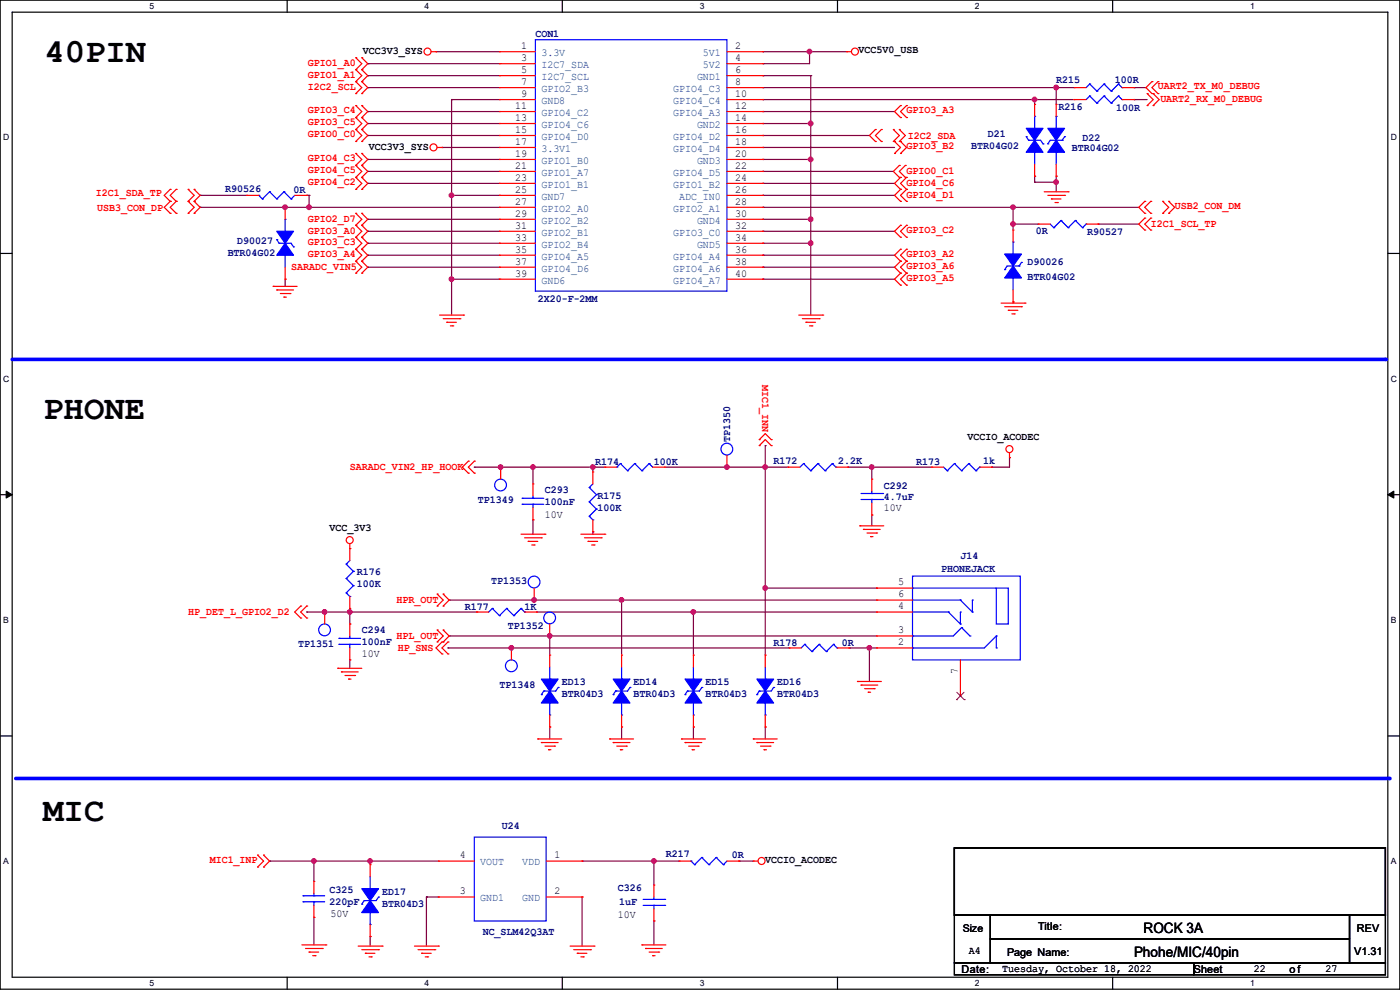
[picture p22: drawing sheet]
<svg xmlns="http://www.w3.org/2000/svg" width="297mm" height="210mm" viewBox="0 0 297 210" stroke-linecap="round" stroke-linejoin="round" font-family="sans-serif">
<defs><g id="words">
<g font-size="7.2">
<text x="9.4" y="13.2">40PIN</text>
<text x="9.2" y="88.9">PHONE</text>
<text x="9.2" y="174.2">MIC</text>
</g>
<g font-size="3">
<text x="242.6" y="197.9">ROCK 3A</text>
<text x="240.6" y="202.9">Phohe/MIC/40pin</text>
</g>
<g font-size="2.3">
<text x="77" y="11.6">VCC3V3_SYS</text>
<text x="110.5" y="10.4">1</text>
<text x="156" y="10.4">2</text>
<text x="182.2" y="11.3">VCC5V0_USB</text>
<text x="110.5" y="13">3</text>
<text x="110.5" y="15.5">5</text>
<text x="156" y="13">4</text>
<text x="156" y="15.5">6</text>
<text x="109.3" y="23.1">11</text>
<text x="110.5" y="18">7</text>
<text x="110.5" y="20.6">9</text>
<text x="156" y="18">8</text>
<text x="156" y="20.6">10</text>
<text x="156" y="23.1">12</text>
<text x="109.3" y="25.7">13</text>
<text x="109.3" y="28.2">15</text>
<text x="156" y="25.7">14</text>
<text x="156" y="28.2">16</text>
<text x="78.3" y="31.9">VCC3V3_SYS</text>
<text x="109.3" y="30.7">17</text>
<text x="109.3" y="33.3">19</text>
<text x="109.3" y="35.8">21</text>
<text x="156" y="30.7">18</text>
<text x="156" y="33.3">20</text>
<text x="156" y="35.8">22</text>
<text x="109.3" y="38.4">23</text>
<text x="109.3" y="40.9">25</text>
<text x="156" y="38.4">24</text>
<text x="156" y="40.9">26</text>
<text x="109.3" y="43.4">27</text>
<text x="109.3" y="46">29</text>
<text x="156" y="43.4">28</text>
<text x="156" y="46">30</text>
<text x="109.3" y="48.5">31</text>
<text x="109.3" y="51.1">33</text>
<text x="109.3" y="53.6">35</text>
<text x="156" y="48.5">32</text>
<text x="156" y="51.1">34</text>
<text x="156" y="53.6">36</text>
<text x="109.3" y="56.1">37</text>
<text x="109.3" y="58.7">39</text>
<text x="156" y="56.1">38</text>
<text x="156" y="58.7">40</text>
<text x="205.3" y="93.3">VCCIO_ACODEC</text>
<text x="69.9" y="112.6">VCC_3V3</text>
<text x="115.6" y="109.9">10V</text>
<text x="187.5" y="108.3">10V</text>
<text x="190.5" y="124.2">5</text>
<text x="190.5" y="129.3">4</text>
<text x="190.5" y="126.7">6</text>
<text x="190.5" y="134.4">3</text>
<text x="190.5" y="136.9">2</text>
<text x="76.8" y="139.3">10V</text>
<text x="203.2" y="143" transform="rotate(-90 203.2 143)">7</text>
<text x="97.6" y="182.1">4</text>
<text x="117.6" y="182.1">1</text>
<text x="162.3" y="183">VCCIO_ACODEC</text>
<text x="97.6" y="189.7">3</text>
<text x="117.6" y="189.7">2</text>
<text x="70.1" y="194.4">50V</text>
<text x="131.1" y="194.7">10V</text>
<text x="220.3" y="197.2">Title:</text>
<text x="287.8" y="197.7">REV</text>
<text x="205.5" y="202.3">A4</text>
<text x="213.7" y="202.8">Page Name:</text>
<text x="287.3" y="202.5">V1.31</text>
<text x="204" y="206.3">Date:</text>
<text x="212.6" y="206.1">Tuesday, October 18, 2022</text>
<text x="253.3" y="206.3">Sheet</text>
<text x="266" y="206.1">22</text>
<text x="273.6" y="206.3">of</text>
<text x="281.2" y="206.1">27</text>
</g>
<g font-size="2.3" fill="#000080">
<text x="113.6" y="7.7">CON1</text>
<text x="224.1" y="17.7">R215</text>
<text x="236.5" y="17.7">100R</text>
<text x="224.6" y="23.2">R216</text>
<text x="236.8" y="23.5">100R</text>
<text x="209.6" y="29.1">D21</text>
<text x="229.7" y="29.8">D22</text>
<text x="206" y="31.6">BTR04G02</text>
<text x="227.4" y="32.1">BTR04G02</text>
<text x="47.8" y="40.8">R90526</text>
<text x="62.3" y="41">0R</text>
<text x="50.3" y="51.7">D90027</text>
<text x="219.8" y="49.7">0R</text>
<text x="230.7" y="49.9">R90527</text>
<text x="48.3" y="54.2">BTR04G02</text>
<text x="218" y="56.3">D90026</text>
<text x="218" y="59.3">BTR04G02</text>
<text x="114.1" y="64.1">2X20-F-2MM</text>
<text x="154.9" y="93.8" transform="rotate(-90 154.9 93.8)">TP1350</text>
<text x="126.3" y="98.7">R174</text>
<text x="138.7" y="98.7">100K</text>
<text x="164.1" y="98.4">R172</text>
<text x="177.8" y="98.4">2.2K</text>
<text x="194.4" y="98.7">R173</text>
<text x="208.6" y="98.4">1k</text>
<text x="101.4" y="106.8">TP1349</text>
<text x="115.6" y="104.5">C293</text>
<text x="115.6" y="107.1">100nF</text>
<text x="126.8" y="105.8">R175</text>
<text x="187.5" y="103.8">C292</text>
<text x="187.5" y="106">4.7uF</text>
<text x="126.8" y="108.3">100K</text>
<text x="203.8" y="118.5">J14</text>
<text x="75.7" y="122">R176</text>
<text x="75.7" y="124.6">100K</text>
<text x="104.2" y="123.8">TP1353</text>
<text x="199.7" y="121.3">PHONEJACK</text>
<text x="98.6" y="129.4">R177</text>
<text x="111.3" y="129.4">1K</text>
<text x="63.3" y="137.3">TP1351</text>
<text x="76.8" y="134.2">C294</text>
<text x="76.8" y="136.8">100nF</text>
<text x="107.7" y="133.5">TP1352</text>
<text x="164.1" y="137">R178</text>
<text x="178.6" y="137">0R</text>
<text x="106" y="145.9">TP1348</text>
<text x="119.2" y="145.4">ED13</text>
<text x="119.2" y="148">BTR04D3</text>
<text x="134.4" y="145.4">ED14</text>
<text x="134.4" y="148">BTR04D3</text>
<text x="149.6" y="145.4">ED15</text>
<text x="149.6" y="148">BTR04D3</text>
<text x="164.9" y="145.4">ED16</text>
<text x="164.9" y="148">BTR04D3</text>
<text x="106.5" y="175.9">U24</text>
<text x="141.3" y="181.7">R217</text>
<text x="155.2" y="182">0R</text>
<text x="69.9" y="189.4">C325</text>
<text x="69.9" y="191.9">220pF</text>
<text x="81.1" y="189.9">ED17</text>
<text x="131.1" y="189.1">C326</text>
<text x="131.4" y="191.9">1uF</text>
<text x="81.1" y="192.4">BTR04D3</text>
<text x="102.4" y="198.2">NC_SLM42Q3AT</text>
</g>
<g font-size="2.3" fill="#004080">
<text x="114.9" y="11.9">3.3V</text>
<text x="149.1" y="11.9">5V1</text>
<text x="114.9" y="14.4">I2C7_SDA</text>
<text x="114.9" y="17">I2C7_SCL</text>
<text x="147.9" y="17">GND1</text>
<text x="149.1" y="14.4">5V2</text>
<text x="114.9" y="19.5">GPIO2_B3</text>
<text x="114.9" y="22.1">GND8</text>
<text x="142.8" y="19.5">GPIO4_C3</text>
<text x="142.8" y="22.1">GPIO4_C4</text>
<text x="114.9" y="24.6">GPIO4_C2</text>
<text x="114.9" y="27.1">GPIO4_C6</text>
<text x="114.9" y="29.7">GPIO4_D0</text>
<text x="142.8" y="24.6">GPIO4_A3</text>
<text x="142.8" y="29.7">GPIO4_D2</text>
<text x="147.9" y="27.1">GND2</text>
<text x="114.9" y="32.2">3.3V1</text>
<text x="114.9" y="34.8">GPIO1_B0</text>
<text x="142.8" y="32.2">GPIO4_D4</text>
<text x="147.9" y="34.8">GND3</text>
<text x="114.9" y="37.3">GPIO1_A7</text>
<text x="114.9" y="39.8">GPIO1_B1</text>
<text x="142.8" y="37.3">GPIO4_D5</text>
<text x="142.8" y="39.8">GPIO1_B2</text>
<text x="114.9" y="42.4">GND7</text>
<text x="114.9" y="44.9">GPIO2_A0</text>
<text x="114.9" y="47.5">GPIO2_B2</text>
<text x="142.8" y="44.9">GPIO2_A1</text>
<text x="144.1" y="42.4">ADC_IN0</text>
<text x="147.9" y="47.5">GND4</text>
<text x="114.9" y="50">GPIO2_B1</text>
<text x="114.9" y="52.5">GPIO2_B4</text>
<text x="142.8" y="50">GPIO3_C0</text>
<text x="147.9" y="52.5">GND5</text>
<text x="114.9" y="55.1">GPIO4_A5</text>
<text x="114.9" y="57.6">GPIO4_D6</text>
<text x="142.8" y="55.1">GPIO4_A4</text>
<text x="142.8" y="57.6">GPIO4_A6</text>
<text x="114.9" y="60.2">GND6</text>
<text x="142.8" y="60.2">GPIO4_A7</text>
<text x="101.9" y="183.6">VOUT</text>
<text x="110.8" y="183.6">VDD</text>
<text x="101.9" y="191.2">GND1</text>
<text x="110.8" y="191.2">GND</text>
</g>
<g font-size="2.3" fill="#f00">
<text x="65.3" y="14.1">GPIO1_A0</text>
<text x="65.3" y="16.6">GPIO1_A1</text>
<text x="65.3" y="19.2">I2C2_SCL</text>
<text x="245.7" y="18.9">UART2_TX_M0_DEBUG</text>
<text x="246.2" y="21.7">UART2_RX_M0_DEBUG</text>
<text x="65.3" y="24">GPIO3_C4</text>
<text x="65.3" y="26.5">GPIO3_C5</text>
<text x="65.3" y="29.1">GPIO0_C0</text>
<text x="192.3" y="24">GPIO3_A3</text>
<text x="192.6" y="29.6">I2C2_SDA</text>
<text x="65.3" y="34.2">GPIO4_C3</text>
<text x="192.3" y="31.6">GPIO3_B2</text>
<text x="20.4" y="41.5">I2C1_SDA_TP</text>
<text x="65.3" y="36.7">GPIO4_C5</text>
<text x="65.3" y="39.2">GPIO4_C2</text>
<text x="192.3" y="37">GPIO0_C1</text>
<text x="192.3" y="39.5">GPIO4_C6</text>
<text x="20.6" y="44.8">USB3_CON_DP</text>
<text x="65.3" y="47.1">GPIO2_D7</text>
<text x="192.3" y="42">GPIO4_D1</text>
<text x="249.2" y="44.3">USB2_CON_DM</text>
<text x="65.3" y="51.9">GPIO3_C3</text>
<text x="65.3" y="49.7">GPIO3_A0</text>
<text x="192.3" y="49.4">GPIO3_C2</text>
<text x="244.1" y="48.1">I2C1_SCL_TP</text>
<text x="61.8" y="57.3">SARADC_VIN5</text>
<text x="65.3" y="54.5">GPIO3_A4</text>
<text x="192.3" y="54.5">GPIO3_A2</text>
<text x="192.3" y="57">GPIO3_A6</text>
<text x="192.3" y="59.6">GPIO3_A5</text>
<text x="161.7" y="81.6" transform="rotate(90 161.7 81.6)">MIC1_INN</text>
<text x="74.2" y="99.7">SARADC_VIN2_HP_HOOK</text>
<text x="39.9" y="130.4">HP_DET_L_GPIO2_D2</text>
<text x="84.1" y="127.9">HPR_OUT</text>
<text x="84.1" y="135.5">HPL_OUT</text>
<text x="84.4" y="138">HP_SNS</text>
<text x="44.5" y="183">MIC1_INP</text>
</g>
<text font-size="2.2" x="204.3" y="197.7">Size</text>
<g font-size="1.8">
<text x="31.7" y="1.9">5</text>
<text x="90.1" y="1.9">4</text>
<text x="148.5" y="1.9">3</text>
<text x="206.8" y="1.9">2</text>
<text x="265.2" y="1.9">1</text>
<text x=".7" y="29.8">D</text>
<text x="295.1" y="29.8">D</text>
<text x=".7" y="80.9">C</text>
<text x="295.1" y="80.9">C</text>
<text x=".7" y="132.1">B</text>
<text x="295.1" y="132.1">B</text>
<text x=".7" y="183.3">A</text>
<text x="295.1" y="183.3">A</text>
<text x="31.7" y="209.2">5</text>
<text x="90.1" y="209.2">4</text>
<text x="148.5" y="209.2">3</text>
<text x="206.8" y="209.2">2</text>
<text x="265.2" y="209.2">1</text>
</g>
</g></defs>
<path d="M0 0h297v209.8h-297zM2.6 2.6h291.8v204.7h-291.8z" fill="none" stroke="#000" stroke-width=".25"/>
<g fill="#fff">
<path d="M31.7 .3h1v2h-1z"/>
<path d="M31.7 207.6h1v1.9h-1z"/>
</g>
<path d="M60.9 0v2.6M60.9 207.3v2.5" fill="none" stroke="#000" stroke-width=".25"/>
<g fill="#fff">
<path d="M90.1 .3h1v2h-1z"/>
<path d="M90.1 207.6h1v1.9h-1z"/>
</g>
<path d="M119.3 0v2.6M119.3 207.3v2.5" fill="none" stroke="#000" stroke-width=".25"/>
<g fill="#fff">
<path d="M148.5 .3h.9v2h-.9z"/>
<path d="M148.5 207.6h.9v1.9h-.9z"/>
</g>
<path d="M177.7 0v2.6M177.7 207.3v2.5" fill="none" stroke="#000" stroke-width=".25"/>
<g fill="#fff">
<path d="M206.8 .3h1v2h-1z"/>
<path d="M206.8 207.6h1v1.9h-1z"/>
</g>
<path d="M236.1 0v2.6M236.1 207.3v2.5" fill="none" stroke="#000" stroke-width=".25"/>
<g fill="#fff">
<path d="M265.2 .3h1v2h-1z"/>
<path d="M265.2 207.6h1v1.9h-1z"/>
<path d="M.7 28.2h1.2v1.9h-1.2z"/>
<path d="M295.1 28.2h1.2v1.9h-1.2z"/>
<path d="M.7 79.3h1.2v2h-1.2z"/>
<path d="M295.1 79.3h1.2v2h-1.2z"/>
</g>
<path d="M0 53.8h2.6M294.4 53.8h2.6" fill="none" stroke="#000" stroke-width=".25"/>
<g fill="#fff">
<path d="M.7 130.5h1.2v2h-1.2z"/>
<path d="M295.1 130.5h1.1v2h-1.1z"/>
</g>
<path d="M0 104.9h2.6M294.4 104.9h2.6" fill="none" stroke="#000" stroke-width=".25"/>
<path d="M1.3 104.2l1.3 .7-1.3 .8zM294.4 104.9l1.3-.7v1.5z" fill="#000" stroke="#000" stroke-width=".21"/>
<g fill="#fff">
<path d="M.7 181.7h1.2v2h-1.2z"/>
<path d="M295.1 181.7h1.1v2h-1.1z"/>
</g>
<path d="M0 156.1h2.6M294.4 156.1h2.6" fill="none" stroke="#000" stroke-width=".25"/>
<path d="M2.6 76.2h291.3" fill="none" stroke="#00f" stroke-width=".76"/>
<circle cx="293.9" cy="76.2" r=".38" fill="#00f"/>
<path d="M3.3 165.1h291.4" fill="none" stroke="#00f" stroke-width=".76"/>
<circle cx="294.7" cy="165.1" r=".38" fill="#00f"/>
<g fill="none" stroke="#800040" stroke-width=".25">
<path d="M78 13.5h.1M78 16h.1M78 18.6h.1M78 16h28M78 18.6h28M78 13.5h28M92.5 11h.1M92.5 11h13.5M161.8 16h.1M161.8 11h.1M161.8 18.6h.1M161.8 13.5h.1"/>
<path d="M161.8 16h10.2M161.8 11h17.8M161.8 18.6h66.1M171.7 11h.1M171.7 11v2.5h-9.9M172 16h.1M172 16v50.8M224.1 18.6h.1M224.1 18.6v3.5M240.6 18.6h.1M240.6 18.6h2.5M78 23.7h.1"/>
<path d="M78 26.2h.1M78 28.7h.1M78 38.9h.1M78 33.8h.1M78 36.4h.1M78 33.8h28M78 26.2h28M78 23.7h28M78 28.7h28M78 38.9h28M78 36.4h28M93.8 31.3h.1"/>
<path d="M93.8 31.3h12.2M95.8 21.1h.1M95.8 21.1h10.2M95.8 21.1v45.7M161.8 33.8h.1M161.8 26.2h.1M161.8 21.1h.1M161.8 38.9h.1M161.8 28.7h.1M161.8 31.3h.1M161.8 23.7h.1M161.8 36.4h.1"/>
<path d="M161.8 33.8h10.2M161.8 26.2h10.2M161.8 21.1h66.1M161.8 23.7h28M161.8 28.7h22.6M161.8 38.9h28M161.8 36.4h27.7M161.8 31.3h28M172 33.8h.1M172 26.2h.1M219.5 37.4h.1M219.5 38.7h.1"/>
<path d="M219.5 21.1h.1M219.5 21.1v1M219.5 37.4v1.3M219.5 38.7h4.6M224.1 38.7h.1M224.1 37.4h.1M224.1 37.4v3.3M240.6 21.1h.1M240.6 21.1h2.8M42.5 44h.1M42.5 41.4h.1M42.5 41.4h9.9"/>
<path d="M42.5 44h63.5M60.5 59.2h.1M60.5 44h.1M60.5 59.2v1.5M65.1 41.4h.1M65.1 41.4h.5M65.6 41.4h.1M65.6 44h.1M65.6 41.4v2.6M78 46.5h.1M78 49.1h.1M78 54.1h.1"/>
<path d="M78 56.7h.1M78 51.6h.1M78 51.6h28M78 46.5h28M78 49.1h28M78 54.1h28M78 56.7h28M95.8 41.4h.1M95.8 59.2h.1M95.8 41.4h10.2M95.8 59.2h10.2M161.8 51.6h.1"/>
<path d="M161.8 46.5h.1M161.8 54.1h.1M161.8 59.2h.1M161.8 56.7h.1M161.8 44h.1M161.8 49.1h.1M161.8 41.4h.1M161.8 51.6h10.2M161.8 46.5h10.2M161.8 41.4h28M161.8 59.2h28M161.8 49.1h28"/>
<path d="M161.8 54.1h28M161.8 56.7h28M161.8 44h79.8M172 51.6h.1M172 46.5h.1M214.9 47.5h.1M214.9 44h.1M214.9 47.5h5.4M214.9 44v4.8M233 47.5h.1M233 47.5h8.6M214.9 64.1h.1"/>
<path d="M214.9 64.1v.2M100.6 99.1h.1M100.6 99.1h27.7M106.2 99.1h.1M113.1 99.1h.1M113.1 99.1v3.6M125.8 99.1h.1M125.8 99.1v1M141 99.1h26.2M154.2 99.1h.1M162.3 99.1h.1M162.3 94.5h.1"/>
<path d="M162.3 94.5v44.5M179.9 99.1h.1M179.9 99.1h17.8M185 99.1h.1M185 99.1v2.5M210.4 99.1h.1M214.2 97.1h.1M214.2 97.1v2h-3.8M113.1 110.3h.1M113.1 110.3v3M125.8 112.8h.1M125.8 112.8v.5"/>
<path d="M185 109.3h.1M185 109.3v2.2M65.1 129.8h.1M65.1 129.8h36M74.2 129.8h.1M74.2 140h.1M74.2 132.4h.1M74.2 129.1v3.3M74.2 140v1.8M95 137.5h.1M95 137.5h72.4M95.3 127.3h.1"/>
<path d="M95.3 134.9h.1M95.3 127.3h90.7M95.3 134.9h90.7M101.1 129.8h.1M108.5 137.5h.1M113.3 127.3h.1M113.8 129.8h.1M113.8 129.8h72.2M116.6 134.9h.1M116.6 134.9v4.1M131.9 127.3h.1M131.9 127.3v11.7"/>
<path d="M147.1 129.8h.1M147.1 129.8v9.2M162.3 124.8h.1M162.3 124.8h23.7M180.1 137.5h.1M180.1 137.5h5.9M184.4 137.5h.1M184.4 137.5v7.1M186 124.8h.1M116.6 154.2h.1M116.6 154.2v2.6M131.9 154.2h.1"/>
<path d="M131.9 154.2v2.6M147.1 154.2h.1M147.1 154.2v2.6M162.3 154.2h.1M162.3 154.2v2.6M57.2 182.7h.1M57.2 182.7h35.8M66.6 182.7h.1M66.6 194.6h.1M66.6 182.7v4.3M66.6 194.6v5.8M78.5 198.7h.1"/>
<path d="M78.5 182.7h.1M78.5 182.7v.7M78.5 198.7v2M90.5 190.3h.1M90.5 190.3v10.4M90.5 190.3h2.5M123.5 190.3h.1M123.5 182.7h.1M123.5 190.3v10.4M123.5 182.7h20.6M138.7 182.7h.1M138.7 195.4h.1"/>
<path d="M138.7 182.7v5M138.7 195.4v5M156.8 182.7h.1M156.8 182.7h3"/>
</g>
<g fill="#f0f" stroke="#f0f" stroke-width=".25">
<circle cx="172" cy="51.6" r=".49"/>
<circle cx="172" cy="46.5" r=".49"/>
<circle cx="172" cy="33.8" r=".49"/>
<circle cx="172" cy="26.2" r=".49"/>
<circle cx="95.8" cy="59.2" r=".49"/>
<circle cx="95.8" cy="41.4" r=".49"/>
<circle cx="138.7" cy="182.6" r=".49"/>
<circle cx="78.5" cy="182.6" r=".49"/>
<circle cx="66.6" cy="182.6" r=".49"/>
<circle cx="224" cy="38.6" r=".49"/>
<circle cx="219.5" cy="21.1" r=".49"/>
<circle cx="224" cy="18.6" r=".49"/>
<circle cx="171.7" cy="10.9" r=".49"/>
<circle cx="65.6" cy="44" r=".49"/>
<circle cx="214.9" cy="47.5" r=".49"/>
<circle cx="214.9" cy="44" r=".49"/>
<circle cx="60.5" cy="44" r=".49"/>
<circle cx="108.5" cy="137.4" r=".49"/>
<circle cx="68.9" cy="129.8" r=".49"/>
<circle cx="113.3" cy="127.3" r=".49"/>
<circle cx="184.9" cy="99.1" r=".49"/>
<circle cx="184.4" cy="137.4" r=".49"/>
<circle cx="131.8" cy="127.3" r=".49"/>
<circle cx="116.6" cy="134.9" r=".49"/>
<circle cx="147.1" cy="129.8" r=".49"/>
<circle cx="74.2" cy="129.8" r=".49"/>
<circle cx="106.2" cy="99.1" r=".49"/>
<circle cx="125.8" cy="99.1" r=".49"/>
<circle cx="113.1" cy="99.1" r=".49"/>
<circle cx="162.3" cy="124.7" r=".49"/>
<circle cx="162.3" cy="99.1" r=".49"/>
<circle cx="154.2" cy="99.1" r=".49"/>
</g>
<g fill="none" stroke="#f00" stroke-width=".25">
<path d="M75.5 19.9h.1M75.5 17.3h.1M75.5 14.8h.1M75.5 12.2h.1M75.5 17.3l1.3 1.3-1.3 1.3M75.5 12.2l1.3 1.3-1.3 1.3M75.5 14.8l1.3 1.2-1.3 1.3M76.8 17.3h.1M76.8 19.9h.1M76.8 12.2h.1M76.8 14.8h.1M76.8 17.3l1.2 1.3-1.2 1.3"/>
<path d="M76.8 12.2l1.2 1.3-1.2 1.3M76.8 14.8l1.2 1.2-1.2 1.3M91.5 11h1M92.5 11h.1M106 11h.1M106 13.5h.1M106 16h.1M106 18.6h.1M106 11h7.6M106 13.5h7.6M106 16h7.6M106 18.6h7.6"/>
<path d="M154.2 11h7.6M154.2 13.5h7.6M154.2 16h7.6M154.2 18.6h7.6M161.8 11h.1M161.8 13.5h.1M161.8 16h.1M161.8 18.6h.1M179.6 11h.1M179.6 11h1M227.9 18.6h.1M227.9 18.6h2.5"/>
<path d="M238 18.6h2.6M240.6 18.6h.1M243.4 19.9h.1M243.4 19.9l1.2 1.2-1.2 1.3M244.4 17.3h.1M244.4 19.9h.1M244.4 17.3l-1.3 1.3 1.3 1.3M244.6 19.9h.1M244.6 19.9l1.3 1.2-1.3 1.3M245.7 19.9h.1M245.7 17.3h.1M245.7 17.3l-1.3 1.3 1.3 1.3"/>
<path d="M75.5 24.9h.1M75.5 22.4h.1M75.5 27.5h.1M75.5 30h.1M75.5 35.1h.1M75.5 32.6h.1M75.5 37.6h.1M75.5 22.4l1.3 1.3-1.3 1.2M75.5 24.9l1.3 1.3-1.3 1.3M75.5 27.5l1.3 1.2-1.3 1.3M75.5 32.6l1.3 1.2-1.3 1.3M75.5 35.1l1.3 1.3-1.3 1.2"/>
<path d="M75.5 37.6l1.3 1.3-1.3 1.3M76.8 22.4h.1M76.8 24.9h.1M76.8 27.5h.1M76.8 30h.1M76.8 32.6h.1M76.8 35.1h.1M76.8 37.6h.1M76.8 22.4l1.2 1.3-1.2 1.2M76.8 24.9l1.2 1.3-1.2 1.3M76.8 27.5l1.2 1.2-1.2 1.3M76.8 32.6l1.2 1.2-1.2 1.3"/>
<path d="M76.8 35.1l1.2 1.3-1.2 1.2M76.8 37.6l1.2 1.3-1.2 1.3M92.8 31.3h1M93.8 31.3h.1M106 21.1h.1M106 23.7h.1M106 26.2h.1M106 28.7h.1M106 31.3h.1M106 33.8h.1M106 36.4h.1M106 38.9h.1"/>
<path d="M106 31.3h7.6M106 21.1h7.6M106 23.7h7.6M106 26.2h7.6M106 28.7h7.6M106 33.8h7.6M106 36.4h7.6M106 38.9h7.6M154.2 31.3h7.6M154.2 21.1h7.6M154.2 23.7h7.6M154.2 26.2h7.6"/>
<path d="M154.2 28.7h7.6M154.2 33.8h7.6M154.2 36.4h7.6M154.2 38.9h7.6M161.8 21.1h.1M161.8 23.7h.1M161.8 26.2h.1M161.8 28.7h.1M161.8 31.3h.1M161.8 33.8h.1M161.8 36.4h.1M161.8 38.9h.1"/>
<path d="M185.7 27.5h.1M185.7 30h.1M185.7 27.5l-1.3 1.2 1.3 1.3M187 30h.1M187 27.5h.1M187 27.5l-1.3 1.2 1.3 1.3M189.5 30h.1M189.5 27.5h.1M189.5 27.5l1.3 1.2-1.3 1.3M189.8 32.6h.1M189.8 30h.1M189.8 30l1.3 1.3-1.3 1.3"/>
<path d="M190.8 35.1h.1M190.8 37.6h.1M190.8 30h.1M190.8 27.5h.1M190.8 35.1l-1.3 1.3 1.3 1.2M190.8 27.5l1.3 1.2-1.3 1.3M191.1 32.6h.1M191.1 30h.1M191.1 37.6h.1M191.1 22.4h.1M191.1 24.9h.1M191.1 30l1.2 1.3-1.2 1.3"/>
<path d="M191.1 37.6l-1.3 1.3 1.3 1.3M191.1 22.4l-1.3 1.3 1.3 1.2M192.1 37.6h.1M192.1 35.1h.1M192.1 35.1l-1.3 1.3 1.3 1.2M192.3 37.6h.1M192.3 24.9h.1M192.3 22.4h.1M192.3 37.6l-1.2 1.3 1.2 1.3M192.3 22.4l-1.2 1.3 1.2 1.2M219.5 37.4h.1M219.5 22.1h.1"/>
<path d="M219.5 22.1v2.6M219.5 34.8v2.6M224.1 37.4h.1M224.1 22.1h.1M224.1 22.1v2.6M224.1 34.8v2.6M227.9 21.1h.1M227.9 21.1h2.5M238 21.1h2.6M240.6 21.1h.1M243.4 22.4h.1M244.6 22.4h.1"/>
<path d="M36.1 45.3h.1M36.1 42.7h.1M36.1 40.2h.1M36.1 42.7l-1.3 1.3 1.3 1.3M36.1 40.2l-1.3 1.2 1.3 1.3M37.4 45.3h.1M37.4 42.7h.1M37.4 40.2h.1M37.4 42.7l-1.3 1.3 1.3 1.3M37.4 40.2l-1.3 1.2 1.3 1.3M39.9 45.3h.1M39.9 42.7h.1"/>
<path d="M39.9 40.2h.1M39.9 42.7l1.3 1.3-1.3 1.3M39.9 40.2l1.3 1.2-1.3 1.3M41.2 42.7h.1M41.2 45.3h.1M41.2 40.2h.1M41.2 42.7l1.3 1.3-1.3 1.3M41.2 40.2l1.3 1.2-1.3 1.3M52.4 41.4h.1M52.4 41.4h2.5M60.5 59.2h.1M60.5 44h.1"/>
<path d="M60.5 44v2.5M60.5 56.7v2.5M62.5 41.4h2.6M65.1 41.4h.1M75.5 52.9h.1M75.5 50.3h.1M75.5 58h.1M75.5 55.4h.1M75.5 47.8h.1M75.5 45.3h.1M75.5 40.2h.1M75.5 50.3l1.3 1.3-1.3 1.3"/>
<path d="M75.5 55.4l1.3 1.3-1.3 1.3M75.5 45.3l1.3 1.2-1.3 1.3M75.5 47.8l1.3 1.3-1.3 1.2M75.5 52.9l1.3 1.2-1.3 1.3M76.8 50.3h.1M76.8 52.9h.1M76.8 55.4h.1M76.8 58h.1M76.8 45.3h.1M76.8 47.8h.1M76.8 40.2h.1M76.8 50.3l1.2 1.3-1.2 1.3"/>
<path d="M76.8 55.4l1.2 1.3-1.2 1.3M76.8 45.3l1.2 1.2-1.2 1.3M76.8 47.8l1.2 1.3-1.2 1.2M76.8 52.9l1.2 1.2-1.2 1.3M106 41.4h.1M106 44h.1M106 46.5h.1M106 49.1h.1M106 51.6h.1M106 54.1h.1M106 56.7h.1M106 59.2h.1"/>
<path d="M106 41.4h7.6M106 44h7.6M106 46.5h7.6M106 49.1h7.6M106 51.6h7.6M106 54.1h7.6M106 56.7h7.6M106 59.2h7.6M154.2 41.4h7.6M154.2 44h7.6M154.2 46.5h7.6M154.2 49.1h7.6"/>
<path d="M154.2 51.6h7.6M154.2 54.1h7.6M154.2 56.7h7.6M154.2 59.2h7.6M161.8 41.4h.1M161.8 44h.1M161.8 46.5h.1M161.8 49.1h.1M161.8 51.6h.1M161.8 54.1h.1M161.8 56.7h.1M161.8 59.2h.1"/>
<path d="M191.1 47.8h.1M191.1 50.3h.1M191.1 52.9h.1M191.1 55.4h.1M191.1 58h.1M191.1 40.2h.1M191.1 42.7h.1M191.1 47.8l-1.3 1.3 1.3 1.2M191.1 52.9l-1.3 1.2 1.3 1.3M191.1 55.4l-1.3 1.3 1.3 1.3M191.1 58l-1.3 1.2 1.3 1.3M191.1 40.2l-1.3 1.2 1.3 1.3"/>
<path d="M192.3 50.3h.1M192.3 47.8h.1M192.3 55.4h.1M192.3 52.9h.1M192.3 58h.1M192.3 40.2h.1M192.3 42.7h.1M192.3 47.8l-1.2 1.3 1.2 1.2M192.3 52.9l-1.2 1.2 1.2 1.3M192.3 55.4l-1.2 1.3 1.2 1.3M192.3 58l-1.2 1.2 1.2 1.3M192.3 40.2l-1.2 1.2 1.2 1.3"/>
<path d="M214.9 48.8h.1M214.9 48.8v2.6M220.3 47.5h.1M220.3 47.5h2.5M221.5 40.7h5.1M222.3 41.4h3.5M223.1 42.2h.1M223.1 42.2h2M223.8 43h.5M224.3 43h.1M225.8 41.4h.1M226.6 40.7h.1"/>
<path d="M230.4 47.5h2.6M233 47.5h.1M242.9 42.7h.1M242.9 45.3h.1M242.9 46.3h.1M242.9 48.8h.1M242.9 42.7l-1.3 1.3 1.3 1.3M242.9 46.3l-1.3 1.2 1.3 1.3M244.1 45.3h.1M244.1 42.7h.1M244.1 48.8h.1M244.1 46.3h.1"/>
<path d="M244.1 42.7l-1.2 1.3 1.2 1.3M244.1 46.3l-1.2 1.2 1.2 1.3M246.7 45.3h.1M246.7 42.7h.1M246.7 42.7l1.2 1.3-1.2 1.3M247.9 45.3h.1M247.9 42.7h.1M247.9 42.7l1.3 1.3-1.3 1.3M58 60.7h.1M58 60.7h5M58.7 61.5h.1M58.7 61.5h3.6"/>
<path d="M59.5 62.3h2M60.2 63h.1M60.2 63h.5M61.5 62.3h.1M93.3 66.8h5M94 67.6h3.6M94.8 68.4h.1M94.8 68.4h2M95.5 69.1h.6M96.1 69.1h.1M97.6 67.6h.1M98.3 66.8h.1"/>
<path d="M169.5 66.8h5M170.2 67.6h3.6M171 68.4h.1M171 68.4h2M171.7 69.1h.6M172.3 69.1h.1M173.8 67.6h.1M174.5 66.8h.1M191.1 60.5h.1M192.3 60.5h.1M212.4 64.3h5.1M213.1 65.1h3.6"/>
<path d="M213.9 65.8h.1M213.9 65.8h2M214.7 66.6h.5M214.9 64.1h.1M214.9 61.5v2.6M215.2 66.6h.1M216.7 65.1h.1M217.5 64.3h.1M99.4 97.8h.1M99.4 97.8l-1.3 1.3 1.3 1.3M100.6 97.8h.1M100.6 97.8l-1.2 1.3 1.2 1.3"/>
<path d="M106.2 99.1h.1M106.2 99.1v2.5M128.3 99.1h.1M128.3 99.1h2.6M138.5 99.1h2.5M141 99.1h.1M154.2 99.1h.1M154.2 96.6v2.5M161.1 93.3h.1M161.1 94.5h.1M161.1 93.3l1.2-1.3 1.3 1.3M161.1 94.5l1.2-1.2 1.3 1.2"/>
<path d="M163.6 93.3h.1M163.6 94.5h.1M167.2 99.1h.1M167.2 99.1h2.5M177.3 99.1h2.6M179.9 99.1h.1M197.7 99.1h.1M197.7 99.1h2.5M207.8 99.1h2.6M210.4 99.1h.1M214.2 97.1h.1M214.2 96.1v1"/>
<path d="M74.2 116.4h.1M74.2 115.4v3.5M99.4 100.4h.1M100.6 100.4h.1M110.5 113.3h5.1M111.3 114.1h3.6M112.1 114.9h.1M112.1 114.9h2M112.8 115.6h.5M113.1 102.7h.1M113.1 110.3h.1M113.1 102.7v2.5"/>
<path d="M113.1 107.7v2.6M113.3 115.6h.1M114.9 114.1h.1M115.6 113.3h.1M123.2 113.3h5.1M124 114.1h3.6M124.8 114.9h.1M124.8 114.9h2M125.5 115.6h.5M125.8 100.1h.1M125.8 112.8h.1M125.8 100.1v2.6"/>
<path d="M125.8 110.3v2.5M126 115.6h.1M127.6 114.1h.1M128.3 113.3h.1M182.4 111.5h.1M182.4 111.5h5.1M183.2 112.3h.1M183.2 112.3h3.5M183.9 113.1h2.1M184.7 113.8h.1M184.7 113.8h.5M185 101.6h.1"/>
<path d="M185 109.3h.1M185 101.6v2.6M185 106.7v2.6M186 113.1h.1M63.8 128.6h.1M63.8 131.1h.1M63.8 128.6l-1.3 1.2 1.3 1.3M65.1 128.6h.1M65.1 131.1h.1M65.1 128.6l-1.3 1.2 1.3 1.3M68.9 129.8h.1M68.9 129.8v2.6"/>
<path d="M74.2 132.4h.1M74.2 140h.1M74.2 129.1h.1M74.2 126.5v2.6M74.2 132.4v2.5M74.2 137.5v2.5M92.8 128.6h.1M92.8 126h.1M92.8 136.2h.1M92.8 133.6h.1M92.8 126l1.2 1.3-1.2 1.3M92.8 133.6l1.2 1.3-1.2 1.3"/>
<path d="M93.8 138.7h.1M93.8 136.2h.1M93.8 136.2l-1.3 1.3 1.3 1.2M94 126h.1M94 128.6h.1M94 133.6h.1M94 136.2h.1M94 126l1.3 1.3-1.3 1.3M94 133.6l1.3 1.3-1.3 1.3M95 138.7h.1M95 136.2h.1M95 136.2l-1.2 1.3 1.2 1.2"/>
<path d="M101.1 129.8h.1M101.1 129.8h2.6M108.5 137.5h.1M108.5 137.5v2.5M111.3 129.8h2.5M113.3 127.3h.1M113.3 124.8v2.5M113.8 129.8h.1M116.6 139h.1M116.6 134.9h.1M116.6 132.4v2.5M116.6 139v2.5"/>
<path d="M131.9 139h.1M131.9 139v2.5M147.1 139h.1M147.1 139v2.5M162.3 139h.1M162.3 139v2.5M167.4 137.5h.1M167.4 137.5h2.6M177.6 137.5h2.5M180.1 137.5h.1M186 129.8h.1M186 124.8h.1"/>
<path d="M186 134.9h.1M186 127.3h.1M186 137.5h.1M186 129.8h7.6M186 124.8h7.6M186 134.9h7.6M186 127.3h7.6M186 137.5h7.6M203.8 140v7.6M71.7 141.8h.1M71.7 141.8h5.1M72.4 142.5h.1"/>
<path d="M72.4 142.5h3.6M73.2 143.3h2M74 144.1h.1M74 144.1h.5M75.2 143.3h.1M114.1 156.8h.1M114.1 156.8h5.1M114.9 157.5h.1M114.9 157.5h3.5M115.6 158.3h2M116.4 159h.1M116.4 159h.5"/>
<path d="M116.6 154.2h.1M116.6 151.7v2.5M117.6 158.3h.1M129.3 156.8h.1M129.3 156.8h5.1M130.1 157.5h.1M130.1 157.5h3.5M130.9 158.3h2M131.6 159h.1M131.6 159h.5M131.9 154.2h.1M131.9 151.7v2.5"/>
<path d="M132.9 158.3h.1M144.6 156.8h.1M144.6 156.8h5M145.3 157.5h.1M145.3 157.5h3.6M146.1 158.3h2M146.9 159h.1M146.9 159h.5M147.1 154.2h.1M147.1 151.7v2.5M148.1 158.3h.1M159.8 156.8h.1"/>
<path d="M159.8 156.8h5.1M160.6 157.5h.1M160.6 157.5h3.5M161.3 158.3h2.1M162.1 159h.1M162.1 159h.5M162.3 154.2h.1M162.3 151.7v2.5M163.4 158.3h.1M181.9 144.6h.1M181.9 144.6h5.1M182.7 145.3h.1"/>
<path d="M182.7 145.3h3.5M183.4 146.1h2.1M184.2 146.9h.1M184.2 146.9h.5M185.5 146.1h.1M203.8 147.6h.1M54.7 183.9h.1M54.7 181.4h.1M54.7 181.4l1.2 1.3-1.2 1.2M55.9 181.4h.1M55.9 183.9h.1M55.9 181.4l1.3 1.3-1.3 1.2"/>
<path d="M66.6 187h.1M66.6 194.6h.1M66.6 187v2.5M66.6 192.1v2.5M78.5 183.4h.1M78.5 198.7h.1M78.5 183.4v2.6M78.5 196.1v2.6M93 190.3h.1M93 182.7h.1M93 182.7h7.6M93 190.3h7.6"/>
<path d="M115.9 182.7h7.6M115.9 190.3h7.6M123.5 182.7h.1M123.5 190.3h.1M138.7 187.7h.1M138.7 195.4h.1M138.7 187.7v2.6M138.7 192.8v2.6M144.1 182.7h.1M144.1 182.7h2.5M154.2 182.7h2.6M156.8 182.7h.1"/>
<path d="M159.8 182.7h.1M159.8 182.7h1M64.1 200.4h5M64.8 201.2h3.6M65.6 202h.1M65.6 202h2M66.3 202.7h.5M66.8 202.7h.1M68.4 201.2h.1M69.1 200.4h.1M76 200.7h5.1M76.8 201.5h3.5"/>
<path d="M77.5 202.2h.1M77.5 202.2h2M78.3 203h.5M78.8 203h.1M80.3 201.5h.1M81.1 200.7h.1M87.9 200.7h5.1M88.7 201.5h3.5M89.5 202.2h.1M89.5 202.2h2M90.2 203h.5M90.7 203h.1"/>
<path d="M92.2 201.5h.1M93 200.7h.1M120.9 200.7h5.1M121.7 201.5h3.6M122.5 202.2h.1M122.5 202.2h2M123.2 203h.5M123.7 203h.1M125.3 201.5h.1M126 200.7h.1M136.2 200.4h.1M136.2 200.4h5.1"/>
<path d="M136.9 201.2h.1M136.9 201.2h3.6M137.7 202h2M138.5 202.7h.1M138.5 202.7h.5M139.7 202h.1"/>
<circle cx="90.7" cy="10.9" r=".74"/>
<circle cx="181.4" cy="10.9" r=".74"/>
<circle cx="92" cy="31.3" r=".74"/>
<circle cx="214.1" cy="95.3" r=".74"/>
<circle cx="74.2" cy="114.6" r=".74"/>
<circle cx="161.6" cy="182.6" r=".74"/>
</g>
<path d="M202.5 179.9h91.4v14.2h-91.4zM202.5 194.1h7.6v10.2h-7.6zM210.1 194.1h76.2v5.1h-76.2zM210.1 199.2h76.2v5.1h-76.2zM286.3 194.1h7.6v10.2h-7.6zM202.5 204.3h50.8v2.5h-50.8zM253.3 204.3h40.6v2.5h-40.6z" fill="none" stroke="#000" stroke-width=".25"/>
<g fill="none" stroke="#00f" stroke-width=".25">
<path d="M113.6 8.4h40.6v53.4h-40.6zM231.2 17.8h.1M231.2 17.8l-.8 .8M231.2 17.8l1.5 1.5M232.7 19.3h.1M234.2 17.8h.1M234.2 17.8l-1.5 1.5M234.2 17.8l1.6 1.5M235.8 19.3h.1M237.3 17.8h.1M237.3 17.8l-1.5 1.5M237.3 17.8l.7 .8"/>
<path d="M238 18.6h.1M217.7 29h.1M217.7 29l.5 .8M218.2 29.8h.1M218.2 29.8h2.6l.5 .7M219.5 32.3h.1M219.5 24.7h.1M219.5 24.7v2.5M219.5 32.3v2.5M221.3 30.5h.1M222.3 30.5h.1M224.1 32.3h.1"/>
<path d="M224.1 24.7h.1M224.1 24.7v2.5M224.1 32.3v2.5M225.3 29.8h.1M225.3 29.8h-2.5l-.5 .7M225.8 29h.1M225.8 29l-.5 .8M231.2 20.4h.1M231.2 20.4l-.8 .7M231.2 20.4l1.5 1.5M232.7 21.9h.1M234.2 20.4h.1"/>
<path d="M234.2 20.4l-1.5 1.5M234.2 20.4l1.6 1.5M235.8 21.9h.1M237.3 20.4h.1M237.3 20.4l-1.5 1.5M237.3 20.4l.7 .7M238 21.1h.1M54.9 41.4h.1M54.9 41.4l.8 .8M55.7 42.2h.1M57.2 40.7h.1M57.2 40.7l1.5 1.5"/>
<path d="M57.2 40.7l-1.5 1.5M58.7 42.2h.1M58.7 50.8h.1M58.7 50.8l.5 .8M59.2 51.6h.1M59.2 51.6h2.6l.5 .8M60.2 40.7h.1M60.2 40.7l1.6 1.5M60.2 40.7l-1.5 1.5M60.5 54.1h.1M60.5 46.5h.1M60.5 46.5v2.6"/>
<path d="M60.5 54.1v2.6M61.8 42.2h.1M62.3 52.4h.1M62.5 41.4l-.7 .8M213.1 57.2h.1M214.9 59h.1M214.9 51.4h.1M214.9 51.4v2.5M214.9 59v2.5M216.2 56.4h.1M216.2 56.4h-2.5l-.6 .8M216.7 55.7h.1"/>
<path d="M216.7 55.7l-.5 .7M222.8 47.5l.8 .8M223.6 48.3h.1M225.1 46.8h.1M225.1 46.8l-1.5 1.5M225.1 46.8l1.5 1.5M226.6 48.3h.1M228.1 46.8h.1M228.1 46.8l-1.5 1.5M228.1 46.8l1.6 1.5M229.7 48.3h.1M230.4 47.5h.1"/>
<path d="M230.4 47.5l-.7 .8M130.9 99.1h.1M131.6 98.3h.1M131.6 98.3l1.5 1.6M131.6 98.3l-.7 .8M133.1 99.9h.1M134.7 98.3h.1M134.7 98.3l1.5 1.6M134.7 98.3l-1.6 1.6M136.2 99.9h.1M137.7 98.3h.1M137.7 98.3l.8 .8"/>
<path d="M137.7 98.3l-1.5 1.6M170.5 98.3h.1M170.5 98.3l-.8 .8M170.5 98.3l1.5 1.6M172 99.9h.1M173.5 98.3h.1M173.5 98.3l-1.5 1.6M173.5 98.3l1.5 1.6M175 99.9h.1M176.6 98.3h.1M176.6 98.3l-1.6 1.6M176.6 98.3l.7 .8"/>
<path d="M177.3 99.1h.1M200.2 99.1l.8 .8M201 99.9h.1M202.5 98.3h.1M202.5 98.3l-1.5 1.6M202.5 98.3l1.5 1.6M204 99.9h.1M205.5 98.3h.1M205.5 98.3l-1.5 1.6M205.5 98.3l1.6 1.6M207.1 99.9h.1M207.8 99.1h.1"/>
<path d="M207.8 99.1l-.7 .8M73.4 119.7h.1M73.4 119.7l1.6 1.5M74.2 118.9l-.8 .8M110.8 107h.1M110.8 105.7h.1M110.8 107h4.6M110.8 105.7h4.6M113.1 105.7h.1M113.1 107h.1M113.1 105.2v.5M113.1 107v.7"/>
<path d="M125 103.4h.1M125 106.5h.1M125 109.5h.1M125 103.4l1.5 1.5M125 106.5l1.5 1.5M125 109.5l.8 .8M125.8 110.3h.1M125.8 102.7l-.8 .7M126.5 104.9h.1M126.5 108h.1M126.5 104.9l-1.5 1.6M126.5 108l-1.5 1.5"/>
<path d="M182.7 106h4.5M182.7 104.7h4.5M185 104.7h.1M185 106h.1M185 104.2v.5M185 106v.7M187.2 106h.1M187.2 104.7h.1M71.9 136.7h.1M71.9 135.4h.1M71.9 136.7h4.6M71.9 135.4h4.6"/>
<path d="M73.4 122.7h.1M73.4 125.8h.1M73.4 122.7l1.6 1.5M73.4 125.8l.8 .7M74.2 135.4h.1M74.2 136.7h.1M74.2 126.5h.1M74.2 134.9v.5M74.2 136.7v.8M75 121.2h.1M75 124.2h.1M75 121.2l-1.6 1.5"/>
<path d="M75 124.2l-1.6 1.6M104.4 129.1h.1M104.4 129.1l-.7 .7M104.4 129.1l1.6 1.5M106 130.6h.1M107.5 129.1h.1M107.5 129.1l-1.5 1.5M107.5 129.1l1.5 1.5M109 130.6h.1M110.5 129.1h.1M110.5 129.1l-1.5 1.5M110.5 129.1l.8 .7"/>
<path d="M111.3 129.8h.1M170.7 136.7h.1M170.7 136.7l-.7 .8M170.7 136.7l1.6 1.5M172.3 138.2h.1M173.8 136.7h.1M173.8 136.7l-1.5 1.5M173.8 136.7l1.5 1.5M175.3 138.2h.1M176.8 136.7h.1M176.8 136.7l-1.5 1.5M176.8 136.7l.8 .8"/>
<path d="M177.6 137.5h.1M193.6 122.2h22.9v17.8h-22.9zM193.6 124.8h.1M193.6 137.5h.1M193.6 134.9h.1M193.6 124.8h17.8M193.6 129.8h7.6M193.6 127.3h10.2M201.2 129.8h.1M201.2 129.8l2.6 2.6M203.8 127.3h.1M203.8 132.4h.1"/>
<path d="M203.8 129.8h.1M203.8 127.3l2.5 2.5M203.8 129.8v2.6M204 133.1h.1M204 133.1l-1.8 1.8h-8.6M204 133.1l1.8 1.8M205.8 134.9h.1M206.3 129.8h.1M206.3 127.3h.1M206.3 127.3v2.5M211.4 124.8h2.5v7.6h-2.5zM211.4 134.9h.1"/>
<path d="M211.4 137.5h.1M211.4 134.9l-2.6 2.6h-15.2M211.4 134.9v2.6M114.9 147.4h.1M115.4 146.6h.1M115.4 146.6l-.5 .8M116.6 144.1h.1M116.6 151.7h.1M116.6 141.5v2.6M116.6 149.1v2.6M118.4 145.8h.1M118.4 145.8l-.5 .8h-2.5"/>
<path d="M130.1 147.4h.1M130.6 146.6h.1M130.6 146.6l-.5 .8M131.9 144.1h.1M131.9 151.7h.1M131.9 141.5v2.6M131.9 149.1v2.6M133.6 145.8h.1M133.6 145.8l-.5 .8h-2.5M145.3 147.4h.1M145.8 146.6h.1M145.8 146.6l-.5 .8"/>
<path d="M147.1 144.1h.1M147.1 151.7h.1M147.1 141.5v2.6M147.1 149.1v2.6M148.9 145.8h.1M148.9 145.8l-.5 .8h-2.6M160.6 147.4h.1M161.1 146.6h.1M161.1 146.6l-.5 .8M162.3 144.1h.1M162.3 151.7h.1M162.3 141.5v2.6"/>
<path d="M162.3 149.1v2.6M164.1 145.8h.1M164.1 145.8l-.5 .8h-2.5M100.6 177.6h15.3v17.8h-15.3zM64.3 191.3h.1M64.3 190h.1M64.3 191.3h4.6M64.3 190h4.6M66.6 190h.1M66.6 191.3h.1M66.6 189.5v.5M66.6 191.3v.8"/>
<path d="M76.8 191.8h.1M77.3 191.1h.1M77.3 191.1l-.5 .7M78.5 188.5h.1M78.5 196.1h.1M78.5 186v2.5M78.5 193.6v2.5M80.3 190.3h.1M80.3 190.3l-.5 .8h-2.5M136.4 192.1h4.6M136.4 190.8h4.6M138.7 190.8h.1"/>
<path d="M138.7 192.1h.1M138.7 190.3v.5M138.7 192.1v.7M141 192.1h.1M141 190.8h.1M146.6 182.7h.1M146.6 182.7l.8 .7M147.4 183.4h.1M148.9 181.9h.1M148.9 181.9l1.5 1.5M148.9 181.9l-1.5 1.5M150.4 183.4h.1"/>
<path d="M151.9 181.9h.1M151.9 181.9l1.6 1.5M151.9 181.9l-1.5 1.5M153.5 183.4h.1M154.2 182.7l-.7 .7"/>
<circle cx="154.2" cy="95.3" r="1.25"/>
<circle cx="106.2" cy="102.9" r="1.25"/>
<circle cx="68.9" cy="133.6" r="1.25"/>
<circle cx="113.3" cy="123.5" r="1.25"/>
<circle cx="116.6" cy="131.1" r="1.25"/>
<circle cx="108.5" cy="141.2" r="1.25"/>
</g>
<g fill="#00f" stroke="#00f" stroke-width=".25">
<path d="M219.5 29.8l1.8 2.5h-3.6z" fill-rule="evenodd"/>
<path d="M217.7 27.2h3.6l-1.8 2.6z" fill-rule="evenodd"/>
<path d="M160.6 144.1h3.5l-1.8 2.5z" fill-rule="evenodd"/>
<path d="M162.3 146.6l1.8 2.5h-3.5z" fill-rule="evenodd"/>
<path d="M145.3 144.1h3.6l-1.8 2.5z" fill-rule="evenodd"/>
<path d="M147.1 146.6l1.8 2.5h-3.6z" fill-rule="evenodd"/>
<path d="M130.1 144.1h3.5l-1.7 2.5z" fill-rule="evenodd"/>
<path d="M131.9 146.6l1.7 2.5h-3.5z" fill-rule="evenodd"/>
<path d="M214.9 56.4l1.8 2.6h-3.6z" fill-rule="evenodd"/>
<path d="M213.1 53.9h3.6l-1.8 2.5z" fill-rule="evenodd"/>
<path d="M114.9 144.1h3.5l-1.8 2.5z" fill-rule="evenodd"/>
<path d="M116.6 146.6l1.8 2.5h-3.5z" fill-rule="evenodd"/>
<path d="M76.8 188.5h3.5l-1.8 2.6z" fill-rule="evenodd"/>
<path d="M78.5 191.1l1.8 2.5h-3.5z" fill-rule="evenodd"/>
<path d="M60.5 51.6l1.8 2.5h-3.6z" fill-rule="evenodd"/>
<path d="M58.7 49.1h3.6l-1.8 2.5z" fill-rule="evenodd"/>
<path d="M224.1 29.8l1.7 2.5h-3.5z" fill-rule="evenodd"/>
<path d="M222.3 27.2h3.5l-1.7 2.6z" fill-rule="evenodd"/>
</g>
<path d="M202.9 148.4h.1M203 146.9l1.6 1.5M204.5 146.9l-1.6 1.5M204.6 148.4h.1" fill="none" stroke="#804000" stroke-width=".21"/>
<use href="#words"/>
</svg>
